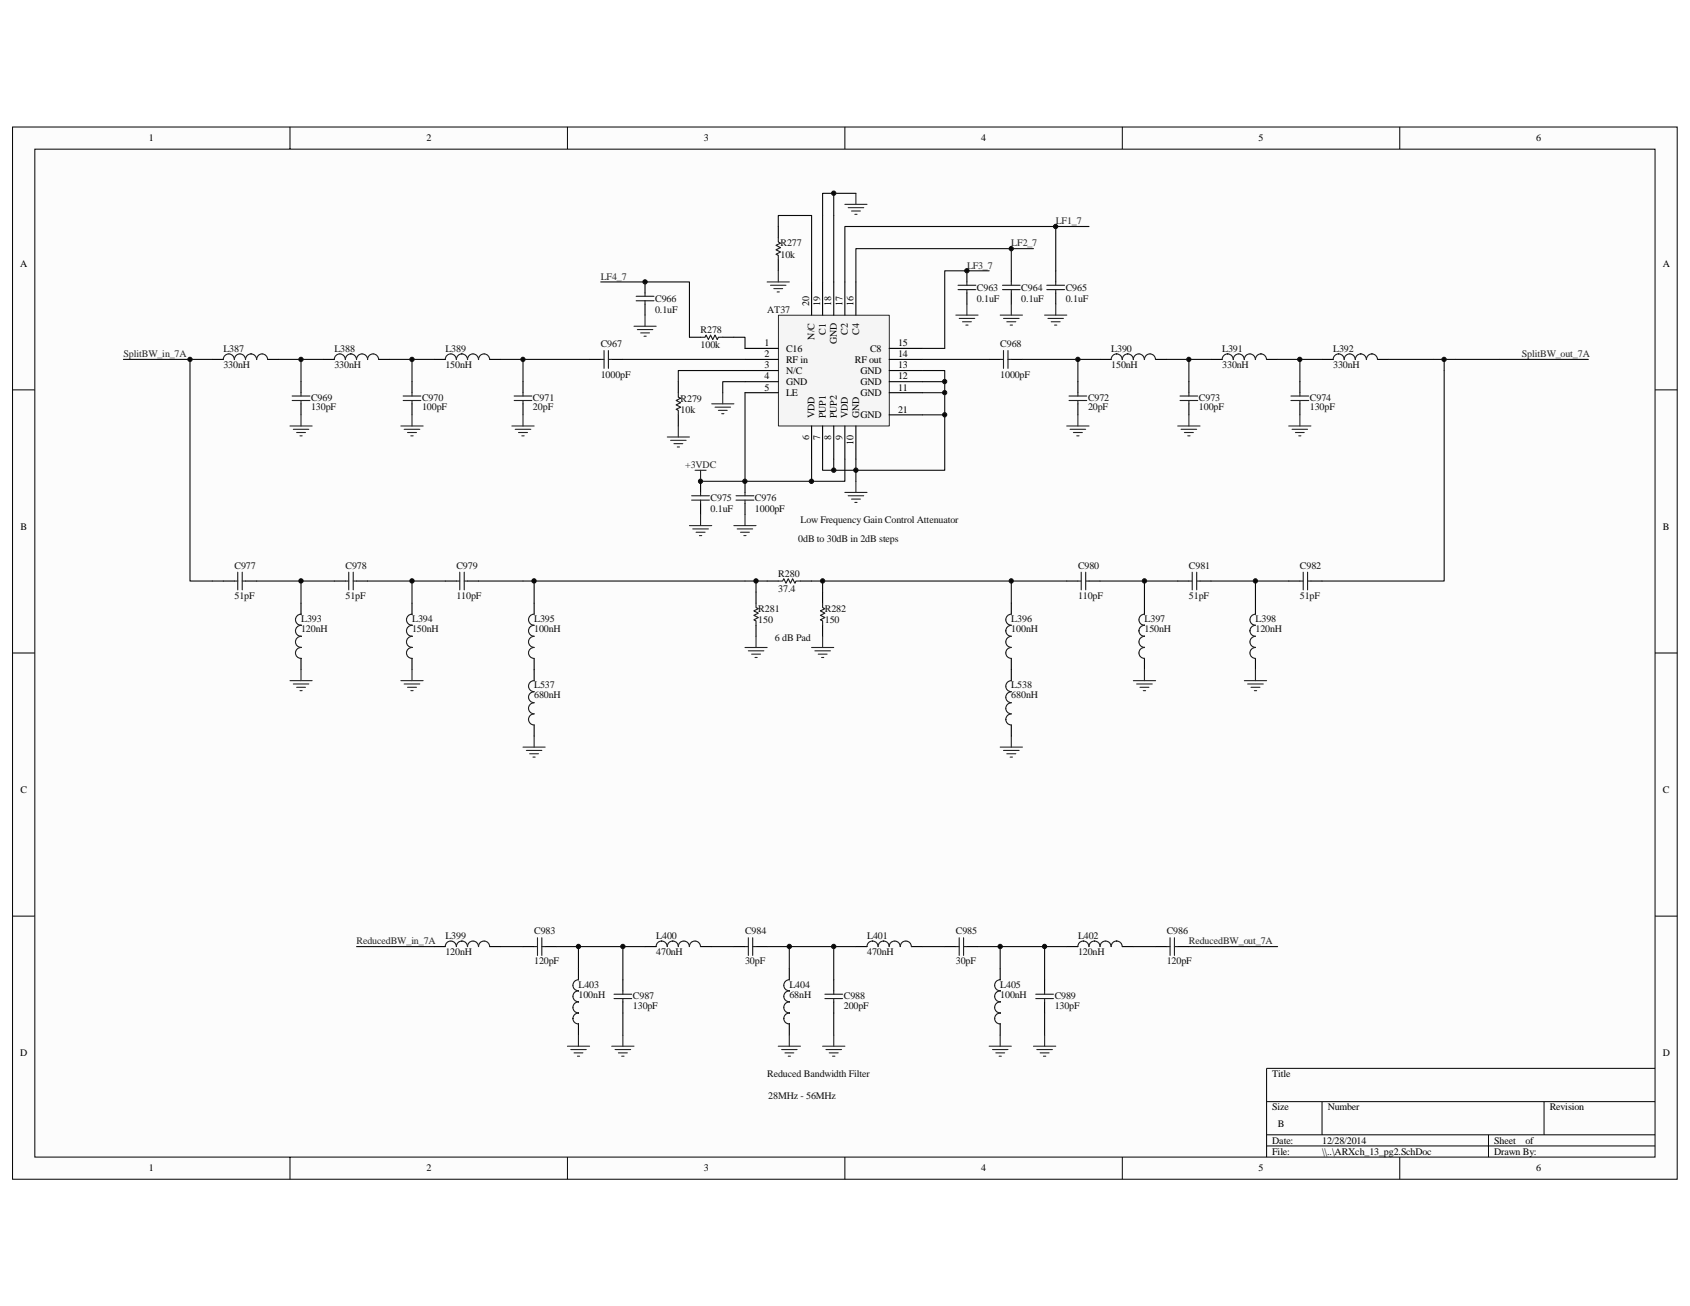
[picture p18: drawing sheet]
<svg xmlns="http://www.w3.org/2000/svg" width="279mm" height="216mm" viewBox="0 0 279 216" stroke-linecap="round" stroke-linejoin="round" font-family="sans-serif">
<defs><g id="words">
<g font-size="1.7">
<text x="24.6" y="23.3">1</text>
<text x="70.5" y="23.3">2</text>
<text x="116.4" y="23.3">3</text>
<text x="162.2" y="23.3">4</text>
<text x="208.1" y="23.3">5</text>
<text x="254" y="23.3">6</text>
<text x="3.3" y="44.2">A</text>
<text x="274.9" y="44.2">A</text>
<text x="133.8" y="50.7" transform="rotate(-90 133.8 50.7)">20</text>
<text x="135.6" y="50.7" transform="rotate(-90 135.6 50.7)">19</text>
<text x="137.4" y="50.7" transform="rotate(-90 137.4 50.7)">18</text>
<text x="139.3" y="50.7" transform="rotate(-90 139.3 50.7)">17</text>
<text x="141.1" y="50.7" transform="rotate(-90 141.1 50.7)">16</text>
<text x="126.4" y="57.2">1</text>
<text x="126.4" y="59.1">2</text>
<text x="130" y="58.1">C16</text>
<text x="130" y="60">RF in</text>
<text x="134.7" y="56.1" transform="rotate(-90 134.7 56.1)">N/C</text>
<text x="136.5" y="55.3" transform="rotate(-90 136.5 55.3)">C1</text>
<text x="138.4" y="56.9" transform="rotate(-90 138.4 56.9)">GND</text>
<text x="140.2" y="55.3" transform="rotate(-90 140.2 55.3)">C2</text>
<text x="141.3" y="60">RF out</text>
<text x="142" y="55.3" transform="rotate(-90 142 55.3)">C4</text>
<text x="143.8" y="58.1">C8</text>
<text x="148.5" y="57.2">15</text>
<text x="148.5" y="59.1">14</text>
<text x="126.4" y="60.9">3</text>
<text x="126.4" y="62.7">4</text>
<text x="126.4" y="64.6">5</text>
<text x="130" y="61.8">N/C</text>
<text x="130" y="63.6">GND</text>
<text x="130" y="65.5">LE</text>
<text x="142.3" y="65.5">GND</text>
<text x="142.3" y="63.6">GND</text>
<text x="142.3" y="61.8">GND</text>
<text x="148.5" y="64.6">11</text>
<text x="148.5" y="62.7">12</text>
<text x="148.5" y="60.9">13</text>
<text x="134.7" y="69.2" transform="rotate(-90 134.7 69.2)">VDD</text>
<text x="136.5" y="69.2" transform="rotate(-90 136.5 69.2)">PUP1</text>
<text x="138.4" y="69.2" transform="rotate(-90 138.4 69.2)">PUP2</text>
<text x="140.2" y="69.2" transform="rotate(-90 140.2 69.2)">VDD</text>
<text x="142" y="69.2" transform="rotate(-90 142 69.2)">GND</text>
<text x="148.5" y="68.2">21</text>
<text x="133.8" y="72.7" transform="rotate(-90 133.8 72.7)">6</text>
<text x="135.6" y="72.7" transform="rotate(-90 135.6 72.7)">7</text>
<text x="137.4" y="72.7" transform="rotate(-90 137.4 72.7)">8</text>
<text x="139.3" y="72.7" transform="rotate(-90 139.3 72.7)">9</text>
<text x="141.1" y="73.5" transform="rotate(-90 141.1 73.5)">10</text>
<text x="3.4" y="87.7">B</text>
<text x="274.9" y="87.7">B</text>
<text x="3.4" y="131.1">C</text>
<text x="274.9" y="131.1">C</text>
<text x="3.3" y="174.6">D</text>
<text x="210.3" y="178.1">Title</text>
<text x="274.9" y="174.6">D</text>
<text x="210.3" y="183.6">Size</text>
<text x="219.5" y="183.6">Number</text>
<text x="256.2" y="183.6">Revision</text>
<text x="210.3" y="189.1">Date:</text>
<text x="210.3" y="190.9">File:</text>
<text x="211.2" y="186.3">B</text>
<text x="218.6" y="190.9">\\..\ARXch_13_pg2.SchDoc</text>
<text x="218.6" y="189.1">12/28/2014</text>
<text x="247" y="190.9">Drawn By:</text>
<text x="247" y="189.1">Sheet</text>
<text x="252.2" y="189.1">of</text>
<text x="24.6" y="193.7">1</text>
<text x="70.5" y="193.7">2</text>
<text x="116.4" y="193.7">3</text>
<text x="162.2" y="193.7">4</text>
<text x="208.1" y="193.7">5</text>
<text x="254" y="193.7">6</text>
</g>
<g font-size="1.7" fill="#0e0e0e">
<text x="129" y="40.7">R277</text>
<text x="129" y="42.6">10k</text>
<text x="108.3" y="51.7">0.1uF</text>
<text x="108.3" y="49.9">C966</text>
<text x="126.8" y="51.7">AT37</text>
<text x="161.5" y="49.9">0.1uF</text>
<text x="161.5" y="48.1">C963</text>
<text x="168.8" y="49.9">0.1uF</text>
<text x="168.8" y="48.1">C964</text>
<text x="176.2" y="49.9">0.1uF</text>
<text x="176.2" y="48.1">C965</text>
<text x="36.9" y="58.1">L387</text>
<text x="55.3" y="58.1">L388</text>
<text x="73.6" y="58.1">L389</text>
<text x="99.3" y="57.4">C967</text>
<text x="115.8" y="57.6">100k</text>
<text x="115.8" y="55">R278</text>
<text x="165.4" y="57.4">C968</text>
<text x="183.7" y="58.1">L390</text>
<text x="202.1" y="58.1">L391</text>
<text x="220.4" y="58.1">L392</text>
<text x="36.9" y="60.9">330nH</text>
<text x="55.3" y="60.9">330nH</text>
<text x="73.6" y="60.9">150nH</text>
<text x="99.3" y="62.5">1000pF</text>
<text x="165.4" y="62.5">1000pF</text>
<text x="183.7" y="60.9">150nH</text>
<text x="202.1" y="60.9">330nH</text>
<text x="220.4" y="60.9">330nH</text>
<text x="51.4" y="66.2">C969</text>
<text x="51.4" y="67.9">130pF</text>
<text x="69.8" y="66.2">C970</text>
<text x="69.8" y="67.9">100pF</text>
<text x="88.1" y="66.2">C971</text>
<text x="88.1" y="67.9">20pF</text>
<text x="112.5" y="68.2">10k</text>
<text x="112.5" y="66.4">R279</text>
<text x="179.9" y="67.9">20pF</text>
<text x="179.9" y="66.2">C972</text>
<text x="198.2" y="66.2">C973</text>
<text x="198.2" y="67.9">100pF</text>
<text x="216.6" y="67.9">130pF</text>
<text x="216.6" y="66.2">C974</text>
<text x="117.5" y="82.9">C975</text>
<text x="124.8" y="82.9">C976</text>
<text x="117.5" y="84.7">0.1uF</text>
<text x="124.8" y="84.7">1000pF</text>
<text x="132" y="89.6">0dB to 30dB in 2dB steps</text>
<text x="132.3" y="86.5">Low Frequency Gain Control Attenuator</text>
<text x="38.8" y="94">C977</text>
<text x="57.1" y="94">C978</text>
<text x="75.5" y="94">C979</text>
<text x="128.7" y="95.3">R280</text>
<text x="178.2" y="94">C980</text>
<text x="196.6" y="94">C981</text>
<text x="214.9" y="94">C982</text>
<text x="38.8" y="99">51pF</text>
<text x="57.1" y="99">51pF</text>
<text x="75.5" y="99">110pF</text>
<text x="125.4" y="101.2">R281</text>
<text x="128.7" y="97.9">37.4</text>
<text x="136.4" y="101.2">R282</text>
<text x="178.2" y="99">110pF</text>
<text x="196.6" y="99">51pF</text>
<text x="214.9" y="99">51pF</text>
<text x="49.8" y="104.5">120nH</text>
<text x="49.8" y="102.8">L393</text>
<text x="68.1" y="104.5">150nH</text>
<text x="68.1" y="102.8">L394</text>
<text x="88.3" y="104.5">100nH</text>
<text x="88.3" y="102.8">L395</text>
<text x="125.4" y="103">150</text>
<text x="128.1" y="105.9">6 dB Pad</text>
<text x="136.4" y="103">150</text>
<text x="167.2" y="104.5">100nH</text>
<text x="167.2" y="102.8">L396</text>
<text x="189.2" y="104.5">150nH</text>
<text x="189.2" y="102.8">L397</text>
<text x="207.6" y="104.5">120nH</text>
<text x="207.6" y="102.8">L398</text>
<text x="88.3" y="113.8">L537</text>
<text x="167.2" y="113.8">L538</text>
<text x="88.3" y="115.5">680nH</text>
<text x="167.2" y="115.5">680nH</text>
<text x="73.6" y="155.2">L399</text>
<text x="88.3" y="154.5">C983</text>
<text x="108.5" y="155.2">L400</text>
<text x="123.2" y="154.5">C984</text>
<text x="143.4" y="155.2">L401</text>
<text x="158" y="154.5">C985</text>
<text x="178.2" y="155.2">L402</text>
<text x="192.9" y="154.5">C986</text>
<text x="73.6" y="157.9">120nH</text>
<text x="88.3" y="159.4">120pF</text>
<text x="108.5" y="157.9">470nH</text>
<text x="123.2" y="159.4">30pF</text>
<text x="143.4" y="157.9">470nH</text>
<text x="158" y="159.4">30pF</text>
<text x="178.2" y="157.9">120nH</text>
<text x="192.9" y="159.4">120pF</text>
<text x="95.7" y="163.3">L403</text>
<text x="95.7" y="164.9">100nH</text>
<text x="104.6" y="166.7">130pF</text>
<text x="104.6" y="165.1">C987</text>
<text x="130.5" y="163.3">L404</text>
<text x="130.5" y="164.9">68nH</text>
<text x="139.5" y="166.7">200pF</text>
<text x="139.5" y="165.1">C988</text>
<text x="165.4" y="164.9">100nH</text>
<text x="165.4" y="163.3">L405</text>
<text x="174.4" y="166.7">130pF</text>
<text x="174.4" y="165.1">C989</text>
<text x="126.8" y="178.1">Reduced Bandwidth Filter</text>
<text x="127" y="181.8">28MHz - 56MHz</text>
</g>
<g font-size="1.7" fill="#262626">
<text x="167.2" y="40.7">LF2_7</text>
<text x="174.5" y="37.1">LF1_7</text>
<text x="99.3" y="46.2">LF4_7</text>
<text x="159.9" y="44.4">LF3_7</text>
<text x="20.4" y="59.1">SplitBW_in_7A</text>
<text x="251.6" y="59.1">SplitBW_out_7A</text>
<text x="113.3" y="77.4">+3VDC</text>
<text x="58.9" y="156.1">ReducedBW_in_7A</text>
<text x="196.6" y="156.1">ReducedBW_out_7A</text>
</g>
</g></defs>
<path d="M2.1 21h275.2v173.9h-275.2z" fill="#fcfcfc"/>
<path d="M2.1 21h275.2v173.9h-275.2z" fill="none" stroke="#000" stroke-width=".17"/>
<path d="M5.8 24.7h267.8v166.6h-267.8z" fill="#fcfcfc"/>
<g fill="none" stroke="#000" stroke-width=".17">
<path d="M5.8 24.7h267.8v166.6h-267.8zM47.9 21v3.6M93.8 21v3.6M139.7 21v3.6M185.5 21v3.6M231.4 21v3.6M2.1 64.5h3.6M273.6 64.5h3.7M2.1 107.9h3.6M273.6 107.9h3.7M2.1 151.4h3.6M273.6 151.4h3.7"/>
<path d="M273.6 176.6h-64.2v14.7M47.9 191.3v3.6M93.8 191.3v3.6M139.7 191.3v3.6M185.5 191.3v3.6M209.4 182.1h64.2M209.4 187.6h64.2M209.4 189.4h64.2M218.6 182.1v5.5M231.4 191.3v3.6M246.1 187.6v3.7M255.3 182.1v5.5"/>
</g>
<g fill="none" stroke="#000" stroke-width=".18">
<path d="M35.1 59.4h1.8M44.3 59.4h1.8M53.4 59.4h1.9M62.6 59.4h1.9M71.8 59.4h1.8M81 59.4h1.8M49.8 63.1v1.8M49.8 66.8v1.8M68.1 63.1v1.8M68.1 66.8v1.8M86.5 63.1v1.8M86.5 66.8v1.8"/>
<path d="M36.9 96.1h1.9M40.6 96.1h1.8M49.8 99.7v1.8M55.3 96.1h1.8M58.9 96.1h1.9M68.1 99.7v1.8M73.6 96.1h1.9M77.3 96.1h1.8M88.3 99.7v1.8M176.4 96.1h1.8M180 96.1h1.9M189.2 99.7v1.8"/>
<path d="M194.7 96.1h1.9M198.4 96.1h1.8M207.6 99.7v1.8M213.1 96.1h1.8M216.7 96.1h1.9M49.8 108.9v1.8M68.1 108.9v1.8M88.3 108.9v1.8M189.2 108.9v1.8M207.6 108.9v1.8M71.8 156.5h1.8M81 156.5h1.8"/>
<path d="M86.5 156.5h1.8M90.1 156.5h1.9M106.6 156.5h1.9M115.8 156.5h1.9M121.3 156.5h1.9M125 156.5h1.8M141.5 156.5h1.8M150.7 156.5h1.8M156.2 156.5h1.8M159.9 156.5h1.8M176.4 156.5h1.8M185.5 156.5h1.9"/>
<path d="M191.1 156.5h1.8M194.7 156.5h1.9M95.6 160.1v1.9M95.6 169.3v1.8M103 162v1.8M103 165.6v1.9M130.5 160.1v1.9M130.5 169.3v1.8M137.8 162v1.8M137.8 165.6v1.9M165.4 160.1v1.9M165.4 169.3v1.8"/>
<path d="M172.7 162v1.8M172.7 165.6v1.9"/>
</g>
<g fill="none" stroke="#1c1c1c" stroke-width=".18">
<path d="M38.7 59.4a.91 .91 0 0 0-.9-.9 .91 .91 0 0 0-.9 .9M42.4 59.4a.92 .92 0 0 0-.9-.9 .94 .94 0 0 0-.9 .9 .91 .91 0 0 0-.9-.9 .91 .91 0 0 0-.9 .9M44.2 59.4a.9 .9 0 0 0-.9-.9 .9 .9 0 0 0-.9 .9M57.1 59.4a.91 .91 0 0 0-.9-.9 .91 .91 0 0 0-.9 .9M62.6 59.4a.91 .91 0 0 0-.9-.9 .91 .91 0 0 0-.9 .9 .92 .92 0 0 0-1-.9 .92 .92 0 0 0-.9 .9 .92 .92 0 0 0-.9-.9 .9 .9 0 0 0-.9 .9M75.4 59.4a.91 .91 0 0 0-.9-.9 .91 .91 0 0 0-.9 .9M80.9 59.4a.92 .92 0 0 0-.9-.9 .92 .92 0 0 0-.9 .9 .91 .91 0 0 0-.9-.9 .91 .91 0 0 0-.9 .9 .92 .92 0 0 0-.9-.9 .9 .9 0 0 0-.9 .9M48.3 66.2h2.9M48.3 65.5h2.9M49.8 64.9v.6M49.8 66.2v.6M66.7 66.2h2.9"/>
<path d="M66.7 65.5h2.9M68.1 64.9v.6M68.1 66.2v.6M85 66.2h2.9M85 65.5h2.9M86.5 64.9v.6M86.5 66.2v.6M38.8 96.1h.5M39.3 94.6v2.9M40 96.1h.6M40 94.6v2.9M57.1 96.1h.6"/>
<path d="M57.7 94.6v2.9M58.4 96.1h.5M58.4 94.6v2.9M75.5 96.1h.5M76 94.6v2.9M76.8 96.1h.5M76.8 94.6v2.9M178.2 96.1h.6M178.8 94.6v2.9M179.5 96.1h.5M179.5 94.6v2.9M196.6 96.1h.5"/>
<path d="M197.1 94.6v2.9M197.8 96.1h.6M197.8 94.6v2.9M214.9 96.1h.6M215.5 94.6v2.9M216.2 96.1h.5M216.2 94.6v2.9M49.8 107a.9 .9 0 0 0-.9 .9 .9 .9 0 0 0 .9 .9M49.8 101.5a.91 .91 0 0 0-.9 .9 .91 .91 0 0 0 .9 1 .9 .9 0 0 0-.9 .9 .89 .89 0 0 0 .9 .9 .91 .91 0 0 0-.9 .9 .91 .91 0 0 0 .9 .9M68.1 107a.9 .9 0 0 0-.9 .9 .9 .9 0 0 0 .9 .9M68.1 101.5a.91 .91 0 0 0-.9 .9 .91 .91 0 0 0 .9 1 .9 .9 0 0 0-.9 .9 .89 .89 0 0 0 .9 .9 .91 .91 0 0 0-.9 .9 .91 .91 0 0 0 .9 .9M88.3 107a.9 .9 0 0 0-.9 .9 .9 .9 0 0 0 .9 .9"/>
<path d="M88.3 101.5a.92 .92 0 0 0-.9 1 .92 .92 0 0 0 .9 .9 .9 .9 0 0 0-.9 .9 .98 .98 0 0 0 .9 .9 .91 .91 0 0 0-.9 .9 .91 .91 0 0 0 .9 .9M189.2 107a.9 .9 0 0 0-.9 .9 .9 .9 0 0 0 .9 .9M189.2 101.5a.91 .91 0 0 0-.9 .9 .91 .91 0 0 0 .9 1 .9 .9 0 0 0-.9 .9 .89 .89 0 0 0 .9 .9 .91 .91 0 0 0-.9 .9 .91 .91 0 0 0 .9 .9M207.6 107a.9 .9 0 0 0-.9 .9 .9 .9 0 0 0 .9 .9M207.6 101.5a.92 .92 0 0 0-.9 1 .92 .92 0 0 0 .9 .9 .9 .9 0 0 0-.9 .9 .92 .92 0 0 0 .9 .9 .91 .91 0 0 0-1 .9 .91 .91 0 0 0 1 .9M75.4 156.5a.91 .91 0 0 0-.9-.9 .91 .91 0 0 0-.9 .9M80.9 156.5a.92 .92 0 0 0-.9-.9 .92 .92 0 0 0-.9 .9 .91 .91 0 0 0-.9-.9 .91 .91 0 0 0-.9 .9 .89 .89 0 0 0-.9-.9 .87 .87 0 0 0-.9 .9M88.3 156.5h.6M88.9 155v2.9M89.6 156.5h.5M89.6 155v2.9M114 156.5a.91 .91 0 0 0-.9-.9 .91 .91 0 0 0-1 .9 .89 .89 0 0 0-.9-.9 .91 .91 0 0 0-.9 .9 .89 .89 0 0 0-.9-.9 .88 .88 0 0 0-.9 .9"/>
<path d="M115.8 156.5a.91 .91 0 0 0-.9-.9 .91 .91 0 0 0-.9 .9M123.2 156.5h.5M123.7 155v2.9M124.4 156.5h.6M124.4 155v2.9M145.2 156.5a.89 .89 0 0 0-.9-.9 .88 .88 0 0 0-1 .9M150.7 156.5a.92 .92 0 0 0-1-.9 .92 .92 0 0 0-.9 .9 .91 .91 0 0 0-.9-.9 .91 .91 0 0 0-.9 .9 .89 .89 0 0 0-.9-.9 .87 .87 0 0 0-.9 .9M158 156.5h.6M158.6 155v2.9M159.3 156.5h.6M159.3 155v2.9M183.7 156.5a.91 .91 0 0 0-.9-.9 .91 .91 0 0 0-.9 .9 .89 .89 0 0 0-.9-.9 .91 .91 0 0 0-1 .9 .89 .89 0 0 0-.9-.9 .88 .88 0 0 0-.9 .9"/>
<path d="M185.5 156.5a.89 .89 0 0 0-.9-.9 .88 .88 0 0 0-.9 .9M192.9 156.5h.5M193.4 155v2.9M194.2 156.5h.5M194.2 155v2.9M95.6 167.5a.9 .9 0 0 0-.9 .9 .89 .89 0 0 0 .9 .9M95.6 162a.91 .91 0 0 0-.9 .9 .91 .91 0 0 0 .9 .9 .9 .9 0 0 0-.9 .9 .9 .9 0 0 0 .9 .9 .91 .91 0 0 0-.9 .9 .91 .91 0 0 0 .9 .9M101.5 165.1h2.9M101.5 164.4h2.9M103 163.8v.6M103 165.1v.5M130.5 167.5a.9 .9 0 0 0-.9 .9 .89 .89 0 0 0 .9 .9"/>
<path d="M130.5 162a.91 .91 0 0 0-.9 .9 .91 .91 0 0 0 .9 .9 .9 .9 0 0 0-.9 .9 .9 .9 0 0 0 .9 .9 .91 .91 0 0 0-.9 .9 .91 .91 0 0 0 .9 .9M136.4 165.1h2.9M136.4 164.4h2.9M137.8 163.8v.6M137.8 165.1v.5M165.4 167.5a.9 .9 0 0 0-1 .9 .89 .89 0 0 0 1 .9M165.4 162a.91 .91 0 0 0-1 .9 .91 .91 0 0 0 1 .9 .9 .9 0 0 0-1 .9 .9 .9 0 0 0 1 .9 .91 .91 0 0 0-1 .9 .91 .91 0 0 0 1 .9M171.2 165.1h3M171.2 164.4h3M172.7 163.8v.6M172.7 165.1v.5"/>
</g>
<g fill="none" stroke="#262626" stroke-width=".18">
<path d="M47.9 70.4h3.7M48.5 71h2.6M49 71.5h1.5M49.6 72.1h.4M49.8 68.6v1.8M66.3 70.4h3.7M66.8 71h2.6M67.4 71.5h1.5M67.9 72.1h.4M68.1 68.6v1.8M84.6 70.4h3.7M85.2 71h2.6"/>
<path d="M85.7 71.5h1.5M86.3 72.1h.4M86.5 68.6v1.8M47.9 112.5h3.7M48.5 113.1h2.6M49 113.6h1.5M49.6 114.2h.4M49.8 110.7v1.8M66.3 112.5h3.7M66.8 113.1h2.6M67.4 113.6h1.5M67.9 114.2h.4"/>
<path d="M68.1 110.7v1.8M187.4 112.5h3.7M187.9 113.1h2.6M188.5 113.6h1.4M189 114.2h.4M189.2 110.7v1.8M205.7 112.5h3.7M206.3 113.1h2.6M206.8 113.6h1.5M207.4 114.2h.4M207.6 110.7v1.8M86.5 123.5h3.6"/>
<path d="M87 124.1h2.6M87.6 124.6h1.4M88.1 125.2h.4M88.3 121.7v1.8M93.8 173h3.7M94.4 173.5h2.5M94.9 174.1h1.5M95.5 174.6h.3M95.6 171.1v1.9M101.1 173h3.7M101.7 173.5h2.6M102.2 174.1h1.5"/>
<path d="M102.8 174.6h.4M103 171.1v1.9M128.7 173h3.6M129.2 173.5h2.6M129.8 174.1h1.4M130.3 174.6h.4M130.5 171.1v1.9M136 173h3.7M136.5 173.5h2.6M137.1 174.1h1.5M137.6 174.6h.4M137.8 171.1v1.9"/>
<path d="M163.5 173h3.7M164.1 173.5h2.5M164.6 174.1h1.5M165.2 174.6h.3M165.4 171.1v1.9M170.9 173h3.6M171.4 173.5h2.6M172 174.1h1.4M172.5 174.6h.4M172.7 171.1v1.9"/>
</g>
<g fill="none" stroke="#0e0e0e" stroke-width=".18">
<path d="M20.4 59.4h14.7M46.1 59.4h3.7v3.7M49.8 59.4h3.6M64.5 59.4h3.6v3.7M68.1 59.4h3.7M82.8 59.4h3.7v3.7M86.5 59.4h11M35.1 96.1h1.8M42.4 96.1h12.9M49.8 96.1v3.6M60.8 96.1h12.8M68.1 96.1v3.6"/>
<path d="M79.1 96.1h7.4M181.9 96.1h12.8M189.2 96.1v3.6M200.2 96.1h12.9M207.6 96.1v3.6M58.9 156.5h12.9M82.8 156.5h3.7M92 156.5h14.6M95.6 156.5v3.6M103 156.5v5.5M117.7 156.5h3.6M126.8 156.5h14.7"/>
<path d="M130.5 156.5v3.6M137.8 156.5v5.5M152.5 156.5h3.7M161.7 156.5h14.7M165.4 156.5v3.6M172.7 156.5v5.5M187.4 156.5h3.7M196.6 156.5h14.6M103 167.5v3.6M137.8 167.5v3.6M172.7 167.5v3.6"/>
</g>
<path d="M128.7 52.1h18.3v18.3h-18.3z" fill="#f5f5f5"/>
<path d="M128.7 52.1h18.3v18.3h-18.3z" fill="none" stroke="#262626" stroke-width=".17"/>
<g fill="none" stroke="#000" stroke-width=".18">
<path d="M128.7 37.4v1.9M97.5 59.4h1.8M101.1 59.4h1.9M106.6 46.6v1.8M106.6 50.3v1.8M114 55.8h1.8M119.5 55.8h1.8M123.2 57.6h5.5M123.2 59.4h5.5M128.7 42.9v1.9M134.2 46.6v5.5M136 46.6v5.5"/>
<path d="M137.8 46.6v5.5M139.7 46.6v5.5M141.5 46.6v5.5M147 57.6h5.5M147 59.4h5.5M159.9 44.8v1.8M159.9 48.4v1.9M163.5 59.4h1.9M167.2 59.4h1.8M167.2 44.8v1.8M167.2 48.4v1.9M174.5 44.8v1.8"/>
<path d="M174.5 48.4v1.9M181.9 59.4h1.8M191.1 59.4h1.8M200.2 59.4h1.9M209.4 59.4h1.8M218.6 59.4h1.8M227.7 59.4h1.9M112.1 63.1v1.8M112.1 68.6v1.8M115.8 79.6v1.8M123.2 61.3h5.5M123.2 63.1h5.5"/>
<path d="M123.2 64.9h5.5M123.2 79.6v1.8M134.2 70.4v5.5M136 70.4v5.5M137.8 70.4v5.5M139.7 70.4v5.5M141.5 70.4v5.5M147 61.3h5.5M147 63.1h5.5M147 64.9h5.5M147 68.6h5.5M178.2 63.1v1.8"/>
<path d="M178.2 66.8v1.8M196.6 63.1v1.8M196.6 66.8v1.8M214.9 63.1v1.8M214.9 66.8v1.8M115.8 83.2v1.9M123.2 83.2v1.9M125 97.9v1.8M126.8 96.1h1.9M132.3 96.1h1.9M136 97.9v1.8M167.2 99.7v1.8"/>
<path d="M88.3 110.7v1.8M88.3 119.8v1.9M125 103.4v1.8M136 103.4v1.8M167.2 108.9v3.6M167.2 119.8v1.9"/>
</g>
<g fill="none" stroke="#1c1c1c" stroke-width=".18">
<path d="M128.7 39.3v.7l.3 .2-.7 .4 .7 .3-.7 .4 .7 .4-.7 .3 .4 .2v.7M99.3 59.4h.6M99.9 58v2.9M100.6 59.4h.5M100.6 58v2.9M105.2 49.7h2.9M105.2 49h2.9M106.6 48.4v.6M106.6 49.7v.6M115.8 55.8h.8l.1-.4 .4 .7 .4-.7 .3 .7 .4-.7 .4 .7 .2-.3h.7M158.4 47.9h2.9M158.4 47.2h2.9"/>
<path d="M159.9 46.6v.6M159.9 47.9v.5M165.4 59.4h.5M165.7 47.9h3M165.7 47.2h3M165.9 58v2.9M166.6 59.4h.6M166.6 58v2.9M167.2 46.6v.6M167.2 47.9v.5M173.1 47.9h2.9M173.1 47.2h2.9"/>
<path d="M174.5 46.6v.6M174.5 47.9v.5M189.2 59.4a.91 .91 0 0 0-.9-.9 .91 .91 0 0 0-.9 .9 .92 .92 0 0 0-.9-.9 .94 .94 0 0 0-1 .9 .92 .92 0 0 0-.9-.9 .9 .9 0 0 0-.9 .9M191 59.4a.91 .91 0 0 0-.9-.9 .91 .91 0 0 0-.9 .9M207.5 59.4a.92 .92 0 0 0-.9-.9 .92 .92 0 0 0-.9 .9 .91 .91 0 0 0-.9-.9 .91 .91 0 0 0-.9 .9 .92 .92 0 0 0-.9-.9 .9 .9 0 0 0-.9 .9M209.4 59.4a.92 .92 0 0 0-.9-.9 .9 .9 0 0 0-.9 .9M225.9 59.4a.92 .92 0 0 0-.9-.9 .94 .94 0 0 0-1 .9 .91 .91 0 0 0-.9-.9 .91 .91 0 0 0-.9 .9 .92 .92 0 0 0-.9-.9 .9 .9 0 0 0-.9 .9M227.7 59.4a.92 .92 0 0 0-.9-.9 .9 .9 0 0 0-.9 .9M112.1 64.9v.8l.4 .1-.7 .4 .7 .4-.7 .3 .7 .4-.7 .4 .3 .1v.8M176.7 66.2h3M176.7 65.5h3M178.2 64.9v.6"/>
<path d="M178.2 66.2v.6M195.1 65.5h2.9M195.1 66.2h2.9M196.6 64.9v.6M196.6 66.2v.6M213.4 65.5h3M213.4 66.2h3M214.9 64.9v.6M214.9 66.2v.6M114.3 82.7h3M114.3 82h3M115.8 81.4v.6"/>
<path d="M115.8 82.7v.5M121.7 82.7h2.9M121.7 82h2.9M123.2 81.4v.6M123.2 82.7v.5M125 99.7v.7l.4 .2-.8 .4 .8 .4-.8 .3 .8 .4-.8 .4 .4 .1v.8M128.7 96.1h.7l.2-.4 .3 .7 .4-.7 .4 .7 .3-.7 .4 .7 .2-.3h.7M136 99.7v.7l.4 .2-.8 .4 .8 .4-.8 .3 .8 .4-.8 .4 .4 .1v.8M88.3 118a.9 .9 0 0 0-.9 .9 .92 .92 0 0 0 .9 .9M88.3 114.4a.91 .91 0 0 0-.9 .9 .91 .91 0 0 0 .9 .9 .91 .91 0 0 0-.9 .9 .91 .91 0 0 0 .9 .9M88.3 112.5a.91 .91 0 0 0-.9 .9 .91 .91 0 0 0 .9 .9M167.2 107a.9 .9 0 0 0-.9 .9 .9 .9 0 0 0 .9 .9"/>
<path d="M167.2 101.5a.92 .92 0 0 0-.9 1 .92 .92 0 0 0 .9 .9 .9 .9 0 0 0-.9 .9 .92 .92 0 0 0 .9 .9 .91 .91 0 0 0-.9 .9 .91 .91 0 0 0 .9 .9M167.2 118a.9 .9 0 0 0-.9 .9 .9 .9 0 0 0 .9 .9M167.2 114.4a.91 .91 0 0 0-.9 .9 .91 .91 0 0 0 .9 .9 .91 .91 0 0 0-.9 .9 .91 .91 0 0 0 .9 .9M167.2 112.5a.91 .91 0 0 0-.9 .9 .91 .91 0 0 0 .9 .9"/>
</g>
<g fill="none" stroke="#0e0e0e" stroke-width=".18">
<path d="M128.7 37.4v-1.8h5.5v11M137.8 32v14.6M141.5 32h-5.5v14.6M174.5 37.4v7.4M180 37.4h-40.3v9.2M31.4 59.4v36.7h3.7M99.3 46.6h14.7v9.2M103 59.4h20.2M121.3 55.8h1.9v1.8M152.5 59.4h11M163.5 44.8h-7.3v12.8h-3.7M167.2 44.8v-3.7h-25.7v5.5"/>
<path d="M167.2 41.1h3.7M169 59.4h9.2v3.7M178.2 59.4h3.7M192.9 59.4h3.7v3.7M196.6 59.4h3.6M211.2 59.4h3.7v3.7M214.9 59.4h3.7M229.6 59.4h33M238.8 59.4v36.7h-20.2M123.2 63.1h-3.7v1.8M123.2 61.3h-11.1v1.8M123.2 64.9v14.7"/>
<path d="M134.2 75.9v3.7M137.8 75.9v1.8M139.7 75.9v3.7h-23.9M141.5 75.9v3.7M152.5 61.3h3.7v16.4h-20.2v-1.8M152.5 63.1h3.7M152.5 64.9h3.7M152.5 68.6h3.7M86.5 96.1h1.8v3.6M88.3 96.1h38.5M125 96.1v1.8M134.2 96.1h1.8v1.8"/>
<path d="M136 96.1h31.2M176.4 96.1h-9.2v3.6"/>
</g>
<g fill="none" stroke="#262626" stroke-width=".18">
<path d="M139.7 33.8h3.6M140.2 34.3h2.6M140.8 34.9h1.4M141.3 35.4h.4M141.5 32v1.8M104.8 53.9h3.7M105.4 54.5h2.5M105.9 55h1.5M106.5 55.6h.3M106.6 52.1v1.8M126.8 46.6h3.7M127.4 47.2h2.5"/>
<path d="M127.9 47.7h1.5M128.5 48.3h.3M128.7 44.8v1.8M158 52.1h3.7M158.6 52.6h2.5M159.1 53.2h1.5M159.7 53.7h.3M159.9 50.3v1.8M165.4 52.1h3.6M165.9 52.6h2.6M166.5 53.2h1.4M167 53.7h.4"/>
<path d="M167.2 50.3v1.8M172.7 52.1h3.7M173.2 52.6h2.6M173.8 53.2h1.5M174.3 53.7h.4M174.5 50.3v1.8M110.3 72.2h3.7M110.9 72.8h2.5M111.4 73.3h1.5M112 73.9h.3M112.1 70.4v1.8M114.9 77.7h1.8"/>
<path d="M115.8 77.7v1.9M117.7 66.8h3.6M118.2 67.3h2.6M118.8 67.8h1.4M119.3 68.4h.4M119.5 64.9v1.9M141.5 79.6v1.8M176.4 70.4h3.6M176.9 71h2.6M177.5 71.5h1.4M178 72.1h.4M178.2 68.6v1.8"/>
<path d="M194.7 70.4h3.7M195.3 71h2.5M195.8 71.5h1.5M196.4 72.1h.3M196.6 68.6v1.8M213.1 70.4h3.6M213.6 71h2.6M214.2 71.5h1.4M214.7 72.1h.4M214.9 68.6v1.8M114 86.9h3.7M114.5 87.4h2.6"/>
<path d="M115.1 88h1.5M115.6 88.5h.4M115.8 85.1v1.8M121.3 86.9h3.7M121.9 87.4h2.5M122.4 88h1.5M123 88.5h.3M123.2 85.1v1.8M139.7 81.4h3.6M140.2 82h2.6M140.8 82.5h1.4M141.3 83.1h.4"/>
<path d="M123.2 107h3.6M123.7 107.6h2.6M124.3 108.1h1.4M124.8 108.7h.4M125 105.2v1.8M134.2 107h3.6M134.7 107.6h2.6M135.3 108.1h1.4M135.8 108.7h.4M136 105.2v1.8M165.4 123.5h3.6M165.9 124.1h2.6"/>
<path d="M166.5 124.6h1.4M167 125.2h.4M167.2 121.7v1.8"/>
</g>
<g fill="#0e0e0e" stroke="#0e0e0e" stroke-width=".17">
<circle cx="31.4" cy="59.4" r=".36"/>
<circle cx="49.8" cy="96" r=".36"/>
<circle cx="49.8" cy="59.4" r=".36"/>
<circle cx="68.1" cy="96" r=".36"/>
<circle cx="68.1" cy="59.4" r=".36"/>
<circle cx="86.4" cy="59.4" r=".35"/>
<circle cx="88.3" cy="96" r=".36"/>
<circle cx="95.6" cy="156.5" r=".36"/>
<circle cx="103" cy="156.5" r=".36"/>
<circle cx="106.6" cy="46.6" r=".35"/>
<circle cx="115.8" cy="79.6" r=".36"/>
<circle cx="123.1" cy="79.6" r=".36"/>
<circle cx="125" cy="96" r=".36"/>
<circle cx="130.5" cy="156.5" r=".36"/>
<circle cx="134.2" cy="79.6" r=".36"/>
<circle cx="136" cy="96" r=".36"/>
<circle cx="137.8" cy="156.5" r=".36"/>
<circle cx="137.8" cy="77.7" r=".36"/>
<circle cx="137.8" cy="31.9" r=".36"/>
<circle cx="141.5" cy="77.7" r=".36"/>
<circle cx="156.2" cy="68.6" r=".35"/>
<circle cx="156.2" cy="64.9" r=".35"/>
<circle cx="156.2" cy="63.1" r=".36"/>
<circle cx="159.9" cy="44.8" r=".36"/>
<circle cx="165.4" cy="156.5" r=".36"/>
<circle cx="167.2" cy="96" r=".36"/>
<circle cx="167.2" cy="41.1" r=".35"/>
<circle cx="172.7" cy="156.5" r=".36"/>
<circle cx="174.5" cy="37.4" r=".36"/>
<circle cx="178.2" cy="59.4" r=".36"/>
<circle cx="189.2" cy="96" r=".36"/>
<circle cx="196.5" cy="59.4" r=".36"/>
<circle cx="207.5" cy="96" r=".36"/>
<circle cx="214.9" cy="59.4" r=".36"/>
<circle cx="238.7" cy="59.4" r=".36"/>
</g>
<use href="#words"/>
</svg>
